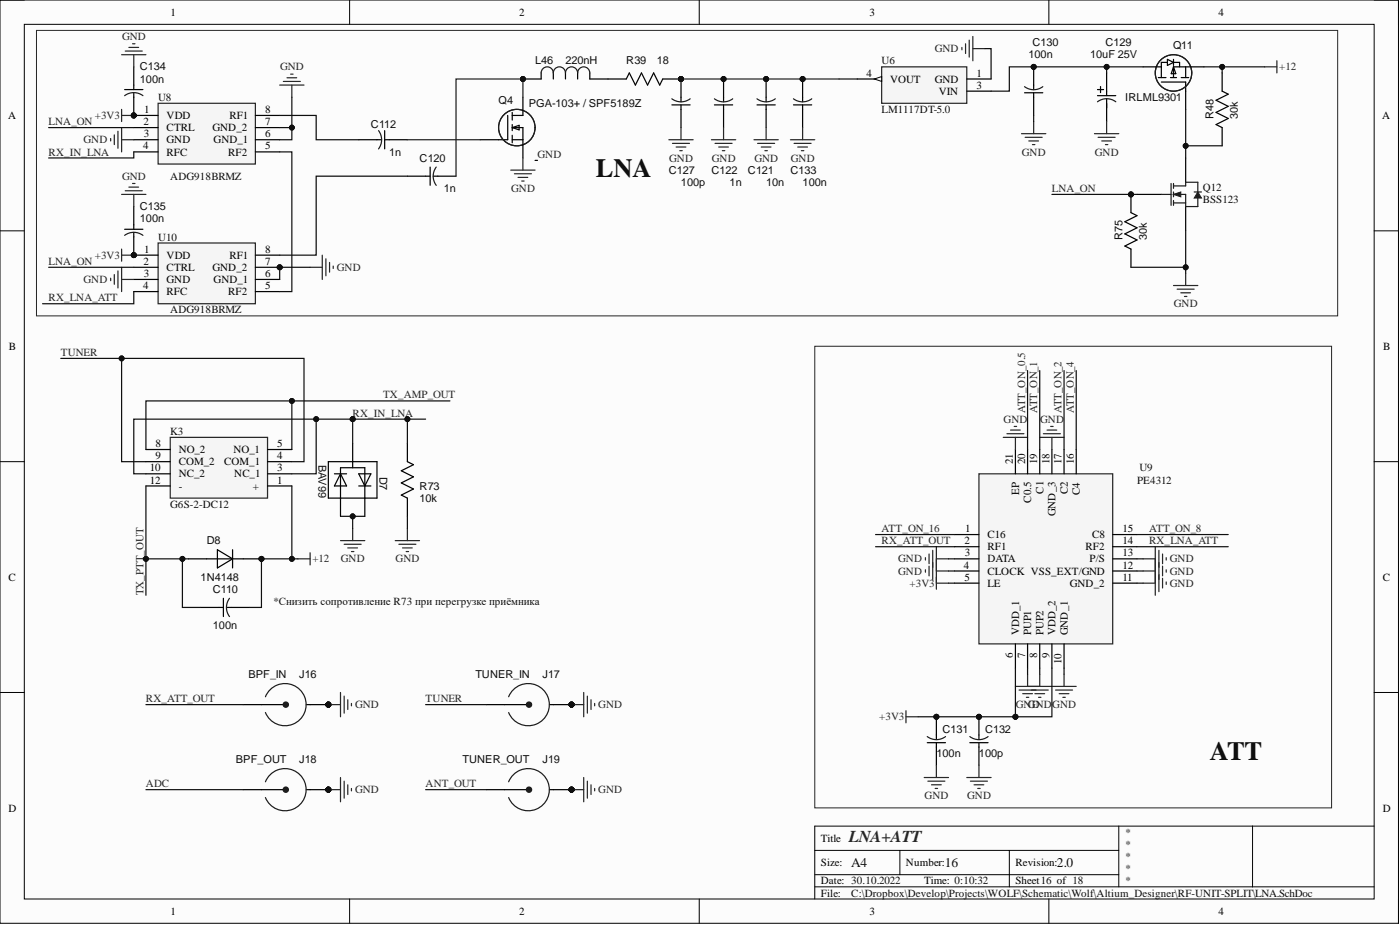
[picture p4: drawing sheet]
<svg xmlns="http://www.w3.org/2000/svg" width="292mm" height="193mm" viewBox="0 0 292 193" stroke-linecap="round" stroke-linejoin="round" font-family="sans-serif">
<defs><g id="words">
<g font-size="5.5" fill="#0e0e0e">
<text x="124.3" y="36.8">LNA</text>
<text x="252.5" y="158.5">ATT</text>
</g>
<text font-size="3.5" fill="#262626" x="177.1" y="175.6">LNA+ATT</text>
<g font-size="2.8" fill="#0e0e0e">
<text x="177.6" y="180.9">A4</text>
<text x="197.1" y="180.9">16</text>
<text x="220.5" y="180.9">2.0</text>
</g>
<g font-size="2.3">
<text x="35.6" y="3.3">1</text>
<text x="108.3" y="3.3">2</text>
<text x="181.4" y="3.3">3</text>
<text x="254.2" y="3.3">4</text>
<text x="180.8" y="16">4</text>
<text x="185.7" y="17.2">VOUT</text>
<text x="195" y="17.2">GND</text>
<text x="203.7" y="16">1</text>
<text x="30.1" y="23.6">1</text>
<text x="55.3" y="23.6">8</text>
<text x="195.9" y="19.8">VIN</text>
<text x="203.7" y="18.5">3</text>
<text x="1.7" y="24.8">A</text>
<text x="29.9" y="26.1">2</text>
<text x="30" y="28.6">3</text>
<text x="34.8" y="24.8">VDD</text>
<text x="34.8" y="27.4">CTRL</text>
<text x="34.8" y="29.9">GND</text>
<text x="44.3" y="27.4">GND_2</text>
<text x="44.6" y="29.9">GND_1</text>
<text x="47.9" y="24.8">RF1</text>
<text x="55.3" y="26.1">7</text>
<text x="55.3" y="28.6">6</text>
<text x="288.4" y="24.8">A</text>
<text x="29.9" y="31.2">4</text>
<text x="34.8" y="32.4">RFC</text>
<text x="47.6" y="32.4">RF2</text>
<text x="55.3" y="31.2">5</text>
<text x="30.1" y="52.7">1</text>
<text x="34.8" y="54">VDD</text>
<text x="47.9" y="54">RF1</text>
<text x="55.3" y="52.7">8</text>
<text x="29.9" y="55.3">2</text>
<text x="30" y="57.8">3</text>
<text x="34.8" y="56.5">CTRL</text>
<text x="34.8" y="59.1">GND</text>
<text x="44.3" y="56.5">GND_2</text>
<text x="44.6" y="59.1">GND_1</text>
<text x="55.3" y="55.3">7</text>
<text x="55.3" y="57.8">6</text>
<text x="29.9" y="60.3">4</text>
<text x="34.8" y="61.6">RFC</text>
<text x="47.6" y="61.6">RF2</text>
<text x="55.3" y="60.3">5</text>
<text x="1.9" y="73">B</text>
<text x="288.6" y="73">B</text>
<text x="32.5" y="93.3">8</text>
<text x="32.5" y="95.8">9</text>
<text x="37.3" y="94.5">NO_2</text>
<text x="48.7" y="94.5">NO_1</text>
<text x="57.8" y="95.8">4</text>
<text x="57.8" y="93.3">5</text>
<text x="31.3" y="98.3">10</text>
<text x="31.3" y="100.9">12</text>
<text x="37.3" y="97.1">COM_2</text>
<text x="37.3" y="99.6">NC_2</text>
<text x="46.8" y="97.1">COM_1</text>
<text x="48.9" y="99.6">NC_1</text>
<text x="57.8" y="100.9">1</text>
<text x="57.8" y="98.3">3</text>
<text x="211.4" y="96.8" transform="rotate(-90 211.4 96.8)">21</text>
<text x="213.9" y="96.8" transform="rotate(-90 213.9 96.8)">20</text>
<text x="216.4" y="96.8" transform="rotate(-90 216.4 96.8)">19</text>
<text x="219" y="96.8" transform="rotate(-90 219 96.8)">18</text>
<text x="221.5" y="96.8" transform="rotate(-90 221.5 96.8)">17</text>
<text x="224" y="96.8" transform="rotate(-90 224 96.8)">16</text>
<text x="37.3" y="102.1">-</text>
<text x="52.8" y="102.1">+</text>
<text x="212.6" y="103.2" transform="rotate(-90 212.6 103.2)">EP</text>
<text x="215.2" y="104.8" transform="rotate(-90 215.2 104.8)">C0.5</text>
<text x="217.7" y="103" transform="rotate(-90 217.7 103)">C1</text>
<text x="220.2" y="107.7" transform="rotate(-90 220.2 107.7)">GND_3</text>
<text x="222.8" y="103.2" transform="rotate(-90 222.8 103.2)">C2</text>
<text x="225.3" y="103.2" transform="rotate(-90 225.3 103.2)">C4</text>
<text x="201.2" y="113.5">2</text>
<text x="201.4" y="111">1</text>
<text x="206" y="112.3">C16</text>
<text x="227.8" y="112.3">C8</text>
<text x="234.2" y="111">15</text>
<text x="234.2" y="113.5">14</text>
<text x="201.1" y="118.6">4</text>
<text x="201.3" y="116.1">3</text>
<text x="206" y="114.8">RF1</text>
<text x="206" y="117.3">DATA</text>
<text x="206" y="119.9">CLOCK VSS_EXT/GND</text>
<text x="226.5" y="114.8">RF2</text>
<text x="227.3" y="117.3">P/S</text>
<text x="234.2" y="116.1">13</text>
<text x="234.2" y="118.6">12</text>
<text x="1.8" y="121.1">C</text>
<text x="201.2" y="121.1">5</text>
<text x="206" y="122.4">LE</text>
<text x="223.2" y="122.4">GND_2</text>
<text x="234.2" y="121.1">11</text>
<text x="288.5" y="121.1">C</text>
<text x="211.4" y="137.4" transform="rotate(-90 211.4 137.4)">6</text>
<text x="212.6" y="132.6" transform="rotate(-90 212.6 132.6)">VDD_1</text>
<text x="213.9" y="137.4" transform="rotate(-90 213.9 137.4)">7</text>
<text x="215.2" y="132.6" transform="rotate(-90 215.2 132.6)">PUP1</text>
<text x="216.4" y="137.4" transform="rotate(-90 216.4 137.4)">8</text>
<text x="217.7" y="132.6" transform="rotate(-90 217.7 132.6)">PUP2</text>
<text x="219" y="137.4" transform="rotate(-90 219 137.4)">9</text>
<text x="220.2" y="132.6" transform="rotate(-90 220.2 132.6)">VDD_2</text>
<text x="222.8" y="132.6" transform="rotate(-90 222.8 132.6)">GND_1</text>
<text x="221.5" y="138.5" transform="rotate(-90 221.5 138.5)">10</text>
<text x="1.8" y="169.3">D</text>
<text x="288.5" y="169.3">D</text>
<text x="171.3" y="175.6">Title</text>
<text x="171.3" y="180.7">Size:</text>
<text x="171.3" y="184.5">Date: 30.10.2022</text>
<text x="189" y="180.7">Number:</text>
<text x="192.8" y="184.5">Time: 0:10:32</text>
<text x="211.9" y="180.7">Revision:</text>
<text x="211.9" y="184.5">Sheet16 of 18</text>
<text x="35.6" y="190.8">1</text>
<text x="108.3" y="190.8">2</text>
<text x="171.3" y="187">File:</text>
<text x="181.4" y="190.8">3</text>
<text x="254.2" y="190.8">4</text>
</g>
<g font-size="2.3" fill="#262626">
<text x="25.5" y="8.4">GND</text>
<text x="195" y="10.9">GND</text>
<text x="58.4" y="14.7">GND</text>
<text x="266.9" y="14.7">+12</text>
<text x="10.1" y="26.1">LNA_ON</text>
<text x="17.4" y="29.9">GND</text>
<text x="19.8" y="24.8">+3V3</text>
<text x="10.1" y="32.4">RX_IN_LNA</text>
<text x="112.1" y="33">GND</text>
<text x="139.6" y="33.7">GND</text>
<text x="148.5" y="33.7">GND</text>
<text x="157.4" y="33.7">GND</text>
<text x="165" y="33.7">GND</text>
<text x="213.2" y="32.4">GND</text>
<text x="228.4" y="32.4">GND</text>
<text x="25.5" y="37.5">GND</text>
<text x="106.6" y="40">GND</text>
<text x="219.5" y="40">LNA_ON</text>
<text x="19.8" y="54">+3V3</text>
<text x="10.1" y="55.3">LNA_ON</text>
<text x="17.4" y="59.1">GND</text>
<text x="70.3" y="56.5">GND</text>
<text x="10.1" y="62.9">RX_LNA_ATT</text>
<text x="244.9" y="64.1">GND</text>
<text x="12.7" y="74.3">TUNER</text>
<text x="79.9" y="83.1">TX_AMP_OUT</text>
<text x="73.6" y="86.9">RX_IN_LNA</text>
<text x="209.4" y="88.2">GND</text>
<text x="213.9" y="86.2" transform="rotate(-90 213.9 86.2)">ATT_ON_0.5</text>
<text x="216.4" y="86.2" transform="rotate(-90 216.4 86.2)">ATT_ON_1</text>
<text x="217" y="88.2">GND</text>
<text x="221.5" y="86.2" transform="rotate(-90 221.5 86.2)">ATT_ON_2</text>
<text x="224" y="86.2" transform="rotate(-90 224 86.2)">ATT_ON_4</text>
<text x="183.9" y="113.5">RX_ATT_OUT</text>
<text x="183.9" y="111">ATT_ON_16</text>
<text x="239.8" y="113.5">RX_LNA_ATT</text>
<text x="239.8" y="111">ATT_ON_8</text>
<text x="65.2" y="117.3">+12</text>
<text x="71.1" y="117.3">GND</text>
<text x="82.5" y="117.3">GND</text>
<text x="187.4" y="119.9">GND</text>
<text x="187.4" y="117.3">GND</text>
<text x="244.1" y="119.9">GND</text>
<text x="244.1" y="117.3">GND</text>
<text x="29.9" y="124.2" transform="rotate(-90 29.9 124.2)">TX_PTT_OUT</text>
<text x="189.8" y="122.4">+3V3</text>
<text x="244.1" y="122.4">GND</text>
<text x="30.4" y="146.5">RX_ATT_OUT</text>
<text x="74.1" y="147.8">GND</text>
<text x="88.8" y="146.5">TUNER</text>
<text x="124.8" y="147.8">GND</text>
<text x="211.9" y="147.8">GNGDND</text>
<text x="219.6" y="147.8">GND</text>
<text x="183.4" y="150.3">+3V3</text>
<text x="30.4" y="164.2">ADC</text>
<text x="74.1" y="165.5">GND</text>
<text x="88.8" y="164.2">ANT_OUT</text>
<text x="124.8" y="165.5">GND</text>
<text x="192.9" y="166.8">GND</text>
<text x="201.8" y="166.8">GND</text>
</g>
<g font-size="2.3" fill="#0e0e0e">
<text x="215.4" y="9.6">C130</text>
<text x="230.6" y="9.6">C129</text>
<text x="244.8" y="10.2">Q11</text>
<text x="29.2" y="17.2">100n</text>
<text x="29.2" y="14.7">C134</text>
<text x="111.6" y="13.4">L46</text>
<text x="118" y="13.4">220nH</text>
<text x="130.7" y="13.4">R39</text>
<text x="137" y="13.4">18</text>
<text x="183.9" y="13.4">U6</text>
<text x="214.6" y="12.2">100n</text>
<text x="227.4" y="12.2">10uF 25V</text>
<text x="33" y="21">U8</text>
<text x="104" y="21.6">Q4</text>
<text x="110.4" y="22.3">PGA-103+ / SPF5189Z</text>
<text x="183.9" y="23.6">LM1117DT-5.0</text>
<text x="234.8" y="21">IRLML9301</text>
<text x="77.4" y="26.8">C112</text>
<text x="253.2" y="24.8" transform="rotate(-90 253.2 24.8)">R48</text>
<text x="258.3" y="24.8" transform="rotate(-90 258.3 24.8)">30k</text>
<text x="81.2" y="32.4">1n</text>
<text x="87.5" y="33.7">C120</text>
<text x="35.5" y="37.5">ADG918BRMZ</text>
<text x="92.6" y="40">1n</text>
<text x="139.5" y="36.2">C127</text>
<text x="142.1" y="38.8">100p</text>
<text x="148.4" y="36.2">C122</text>
<text x="152.2" y="38.8">1n</text>
<text x="156" y="36.2">C121</text>
<text x="159.8" y="38.8">10n</text>
<text x="164.9" y="36.2">C133</text>
<text x="167.5" y="38.8">100n</text>
<text x="250.9" y="39.8">Q12</text>
<text x="29.2" y="46.4">100n</text>
<text x="29.2" y="43.9">C135</text>
<text x="250.9" y="42.3">BSS123</text>
<text x="33" y="50.2">U10</text>
<text x="234.2" y="50.1" transform="rotate(-90 234.2 50.1)">R75</text>
<text x="239.3" y="50.1" transform="rotate(-90 239.3 50.1)">30k</text>
<text x="35.5" y="65.4">ADG918BRMZ</text>
<text x="35.5" y="90.7">K3</text>
<text x="66.5" y="97" transform="rotate(90 66.5 97)">BAV99</text>
<text x="79.2" y="99.5" transform="rotate(90 79.2 99.5)">D7</text>
<text x="237.2" y="100.9">PE4312</text>
<text x="237.7" y="98.3">U9</text>
<text x="35.5" y="105.9">G6S-2-DC12</text>
<text x="87.5" y="102.1">R73</text>
<text x="87.5" y="104.7">10k</text>
<text x="43.1" y="113.5">D8</text>
<text x="41.9" y="121.1">1N4148</text>
<text x="44.4" y="123.7">C110</text>
<text x="44.4" y="131.3">100n</text>
<text x="57.1" y="126.2">*Снизить сопротивление R73 при перегрузке приёмника</text>
<text x="51.8" y="141.4">BPF_IN</text>
<text x="62.4" y="141.4">J16</text>
<text x="99.2" y="141.4">TUNER_IN</text>
<text x="113.2" y="141.4">J17</text>
<text x="196.6" y="152.8">C131</text>
<text x="205.5" y="152.8">C132</text>
<text x="49.2" y="159.2">BPF_OUT</text>
<text x="62.4" y="159.2">J18</text>
<text x="96.5" y="159.2">TUNER_OUT</text>
<text x="113.2" y="159.2">J19</text>
<text x="195.4" y="157.9">100n</text>
<text x="204.2" y="157.9">100p</text>
<text x="234.7" y="174.4">*</text>
<text x="234.7" y="176.9">*</text>
<text x="234.7" y="179.4">*</text>
<text x="234.7" y="182">*</text>
<text x="234.7" y="184.5">*</text>
<text x="177.6" y="187">C:\Dropbox\Develop\Projects\WOLF\Schematic\Wolf\Altium_Designer\RF-UNIT-SPLIT\LNA.SchDoc</text>
</g>
</g></defs>
<path d="M0 0h291.8v192.6h-291.8z" fill-rule="evenodd" fill="#fcfcfc"/>
<path d="M0 0h291.8v192.6h-291.8z" fill="none" stroke="#000" stroke-width=".21"/>
<path d="M5.1 5.1h281.6v182.4h-281.6z" fill-rule="evenodd" fill="#fcfcfc"/>
<g fill="none" stroke="#000" stroke-width=".21">
<path d="M0 0h5.1M5.1 5.1h281.6v182.4h-281.6zM72.9 0v5.1M145.9 0v5.1M218.8 0v5.1M286.7 0h5.1v5.1M0 48.2h5.1M286.7 48.2h5.1M0 96.3h5.1M286.7 96.3h5.1M0 144.5h5.1M286.7 144.5h5.1"/>
<path d="M170 177.4h63.4M187.8 177.4v5.1M210.6 177.4v7.6M233.4 172.3v12.7M261.3 172.3v12.7M286.7 172.3h-116.7v15.2M72.9 187.5v5.1M145.9 187.5v5.1M170 185h116.7M170 182.5h63.4M218.8 187.5v5.1M291.8 187.5v5.1"/>
</g>
<path d="M229 18.7h1.3M229 20h3.8M229.6 18.1v1.2M230.9 15.2v4.8M230.9 20.6v4.8" fill="none" stroke="#000" stroke-width=".25"/>
<path d="M229 21.2a3.2 3.2 0 0 1 3.8 0" fill="none" stroke="#1c1c1c" stroke-width=".25"/>
<circle cx="109.1" cy="16.5" r=".51" fill="#0e0e0e"/>
<circle cx="109.1" cy="16.5" r=".51" fill="none" stroke="#0e0e0e" stroke-width=".21"/>
<path d="M112.9 15.2v1.3h-3.8M115.4 15.2v1.3M118 15.2v1.3M120.5 15.2v1.3M123.1 15.2v1.3" fill="none" stroke="#000" stroke-width=".25"/>
<path d="M112.9 15.2a1.27 1.27 0 0 1 1.3-1.3 1.27 1.27 0 0 1 1.2 1.3 1.27 1.27 0 0 1 1.3-1.3 1.27 1.27 0 0 1 1.3 1.3 1.27 1.27 0 0 1 1.3-1.3 1.27 1.27 0 0 1 1.2 1.3 1.27 1.27 0 0 1 1.3-1.3 1.27 1.27 0 0 1 1.3 1.3" fill="none" stroke="#1c1c1c" stroke-width=".25"/>
<circle cx="109.1" cy="16.5" r=".51" fill="#0e0e0e"/>
<circle cx="109.1" cy="16.5" r=".51" fill="none" stroke="#0e0e0e" stroke-width=".21"/>
<path d="M123.1 16.5h3.8" fill="none" stroke="#000" stroke-width=".25"/>
<circle cx="142.1" cy="16.5" r=".51" fill="#0e0e0e"/>
<circle cx="142.1" cy="16.5" r=".51" fill="none" stroke="#0e0e0e" stroke-width=".21"/>
<path d="M130.7 16.5l.6-1.3 1.3 2.5 1.2-2.5 1.3 2.5 1.3-2.5 1.2 2.5 .7-1.2h3.8" fill="none" stroke="#000" stroke-width=".25"/>
<circle cx="142.1" cy="16.5" r=".51" fill="#0e0e0e"/>
<circle cx="142.1" cy="16.5" r=".51" fill="none" stroke="#0e0e0e" stroke-width=".21"/>
<path d="M126.9 16.5h3.8M105.9 24.1v5.1h-5.7M106.9 29.2h2.2M106.9 23.5v1.6M106.9 26v1.3M106.9 28.2v1.6M106.9 26.6h2.2v6.4M106.9 26.6l1.4-.5v1zM109.1 20.3v3.8h-2.2M111.6 33.5h.5" fill="none" stroke="#000" stroke-width=".25"/>
<circle cx="107.8" cy="26.6" r="3.8" fill="none" stroke="#1c1c1c" stroke-width=".25"/>
<circle cx="159.8" cy="16.5" r=".51" fill="#0e0e0e"/>
<circle cx="159.8" cy="16.5" r=".51" fill="none" stroke="#0e0e0e" stroke-width=".21"/>
<path d="M159.8 16.5v4.7M157.9 21.9h3.8M159.8 21.9v4.7" fill="none" stroke="#000" stroke-width=".25"/>
<path d="M157.9 20.6a3.2 3.2 0 0 0 3.9 0" fill="none" stroke="#1c1c1c" stroke-width=".25"/>
<circle cx="159.8" cy="16.5" r=".51" fill="#0e0e0e"/>
<circle cx="159.8" cy="16.5" r=".51" fill="none" stroke="#0e0e0e" stroke-width=".21"/>
<circle cx="151" cy="16.5" r=".51" fill="#0e0e0e"/>
<circle cx="151" cy="16.5" r=".51" fill="none" stroke="#0e0e0e" stroke-width=".21"/>
<path d="M151 16.5v4.7M149.1 21.9h3.8M151 21.9v4.7" fill="none" stroke="#000" stroke-width=".25"/>
<path d="M149.1 20.6a3.2 3.2 0 0 0 3.8 0" fill="none" stroke="#1c1c1c" stroke-width=".25"/>
<circle cx="151" cy="16.5" r=".51" fill="#0e0e0e"/>
<circle cx="151" cy="16.5" r=".51" fill="none" stroke="#0e0e0e" stroke-width=".21"/>
<path d="M74.8 29.2h4.8M80.3 29.2h4.7M80.3 27.3v3.8M85 36.8h4.7M89.7 34.9v3.8M90.4 36.8h4.7" fill="none" stroke="#000" stroke-width=".25"/>
<path d="M79 27.2a3.2 3.2 0 0 1 0 3.9M91 34.8a3.2 3.2 0 0 0 0 3.9" fill="none" stroke="#1c1c1c" stroke-width=".25"/>
<circle cx="215.7" cy="13.9" r=".51" fill="#0e0e0e"/>
<circle cx="215.7" cy="13.9" r=".51" fill="none" stroke="#0e0e0e" stroke-width=".21"/>
<path d="M213.8 19.4h3.8M215.7 13.9v4.8M215.7 19.4v4.7" fill="none" stroke="#000" stroke-width=".25"/>
<path d="M213.8 18.1a3.2 3.2 0 0 0 3.8 0" fill="none" stroke="#1c1c1c" stroke-width=".25"/>
<circle cx="215.7" cy="13.9" r=".51" fill="#0e0e0e"/>
<circle cx="215.7" cy="13.9" r=".51" fill="none" stroke="#0e0e0e" stroke-width=".21"/>
<circle cx="142.1" cy="16.5" r=".51" fill="#0e0e0e"/>
<circle cx="142.1" cy="16.5" r=".51" fill="none" stroke="#0e0e0e" stroke-width=".21"/>
<path d="M142.1 16.5v4.7M140.2 21.9h3.8M142.1 21.9v4.7" fill="none" stroke="#000" stroke-width=".25"/>
<path d="M140.2 20.6a3.2 3.2 0 0 0 3.8 0" fill="none" stroke="#1c1c1c" stroke-width=".25"/>
<circle cx="142.1" cy="16.5" r=".51" fill="#0e0e0e"/>
<circle cx="142.1" cy="16.5" r=".51" fill="none" stroke="#0e0e0e" stroke-width=".21"/>
<circle cx="167.5" cy="16.5" r=".51" fill="#0e0e0e"/>
<circle cx="167.5" cy="16.5" r=".51" fill="none" stroke="#0e0e0e" stroke-width=".21"/>
<path d="M167.5 16.5v4.7M165.6 21.9h3.8M167.5 21.9v4.7" fill="none" stroke="#000" stroke-width=".25"/>
<path d="M165.5 20.6a3.2 3.2 0 0 0 3.9 0" fill="none" stroke="#1c1c1c" stroke-width=".25"/>
<circle cx="167.5" cy="16.5" r=".51" fill="#0e0e0e"/>
<circle cx="167.5" cy="16.5" r=".51" fill="none" stroke="#0e0e0e" stroke-width=".21"/>
<g fill="none" stroke="#262626" stroke-width=".25">
<path d="M200.7 9.9v.5M201.5 9.1v2.1M202.2 8.4v3.5M203 7.6v5.1M203 10.1h2.5M263.9 13.9h2.5M266.4 12.7v2.5M106.6 35.5h5M107.3 36.2h3.6M108.1 37h2M108.8 37.8h.6M109.1 33v2.5"/>
<path d="M139.5 29.2h5.1M140.3 29.9h3.6M141.1 30.7h2M141.8 31.4h.5M142.1 26.6v2.6M148.4 29.2h5.1M149.2 29.9h3.5M150 30.7h2M150.7 31.4h.5M151 26.6v2.6M157.3 29.2h5.1M158.1 29.9h3.5"/>
<path d="M158.8 30.7h2.1M159.6 31.4h.5M159.8 26.6v2.6M164.9 29.2h5.1M165.7 29.9h3.5M166.4 30.7h2.1M167.2 31.4h.5M167.5 26.6v2.6M213.1 27.9h5.1M213.9 28.6h3.5M214.7 29.4h2M215.4 30.2h.5"/>
<path d="M215.7 25.4v2.5M228.4 27.9h5M229.1 28.6h3.6M229.9 29.4h2M230.6 30.2h.5M230.9 25.4v2.5"/>
</g>
<path d="M170 72.2h107.8v96.3h-107.8z" fill="none" stroke="#262626" stroke-width=".21"/>
<path d="M204.2 98.8h28v35.5h-28z" fill-rule="evenodd" fill="#f5f5f5"/>
<g fill="none" stroke="#262626" stroke-width=".25">
<path d="M204.2 98.8h28v35.5h-28zM216.9 91.2h5.1M217.7 90.5h3.5M218.5 89.7h2M219.2 89h.5M219.5 91.2v2.6M238.5 119.1h2.5M241 116.6v7.6M241.8 117.3v6.1M242.6 118.1v2M243.3 118.9v.5M238.5 121.7h2.5"/>
<path d="M242.6 120.6v2.1M243.3 121.4v.5M219.5 143.2h5M220.2 144h3.6M221 144.7h2M221.8 145.5h.5M222 140.7v2.5"/>
</g>
<g fill="none" stroke="#000" stroke-width=".25">
<path d="M211.9 93.8v5M214.4 93.8v5M216.9 93.8v5M219.5 93.8v5M222 93.8v5M224.5 93.8v5M199.2 111.5h5M199.2 114.1h5M199.2 116.6h5M199.2 119.1h5M232.2 111.5h5M232.2 114.1h5"/>
<path d="M232.2 116.6h5M232.2 119.1h5M199.2 121.7h5M211.9 134.3v5.1M214.4 134.3v5.1M216.9 134.3v5.1M219.5 134.3v5.1M222 134.3v5.1M232.2 121.7h5"/>
</g>
<path d="M7.6 6.3h271.5v59.6h-271.5z" fill="none" stroke="#262626" stroke-width=".21"/>
<circle cx="195.4" cy="149.5" r=".51" fill="#0e0e0e"/>
<circle cx="195.4" cy="149.5" r=".51" fill="none" stroke="#0e0e0e" stroke-width=".21"/>
<path d="M193.5 154.9h3.8M195.4 149.5v4.8M195.4 154.9v4.8" fill="none" stroke="#000" stroke-width=".25"/>
<path d="M193.5 153.7a3.2 3.2 0 0 0 3.8 0" fill="none" stroke="#1c1c1c" stroke-width=".25"/>
<circle cx="195.4" cy="149.5" r=".51" fill="#0e0e0e"/>
<circle cx="195.4" cy="149.5" r=".51" fill="none" stroke="#0e0e0e" stroke-width=".21"/>
<circle cx="204.2" cy="149.5" r=".51" fill="#0e0e0e"/>
<circle cx="204.2" cy="149.5" r=".51" fill="none" stroke="#0e0e0e" stroke-width=".21"/>
<path d="M202.3 154.9h3.9M204.2 149.5v4.8M204.2 154.9v4.8" fill="none" stroke="#000" stroke-width=".25"/>
<path d="M202.3 153.7a3.2 3.2 0 0 0 3.9 0" fill="none" stroke="#1c1c1c" stroke-width=".25"/>
<circle cx="204.2" cy="149.5" r=".51" fill="#0e0e0e"/>
<circle cx="204.2" cy="149.5" r=".51" fill="none" stroke="#0e0e0e" stroke-width=".21"/>
<g fill="none" stroke="#262626" stroke-width=".25">
<path d="M209.3 91.2h5.1M210.1 90.5h3.5M210.8 89.7h2.1M211.6 89h.5M211.9 91.2v2.6M193.1 116.3v.5M193.1 118.9v.5M193.8 115.6v2M193.8 118.1v2M194.6 114.8v6.1M195.4 114.1v8.8M195.4 116.6h2.5"/>
<path d="M195.4 119.1h2.5M238.5 116.6h2.5M241 114.1v5M241.8 114.8v3.6M242.6 115.6v2M243.3 116.3v.5M195.4 121.7h2.5M189 148.3v2.5M189 149.5h2.6M195.4 159.7v2.5M204.2 159.7v2.5M211.9 143.2h7.6"/>
<path d="M212.6 144h6.1M213.4 144.7h2M214.1 145.5h.6M214.4 140.7v2.5M215.9 144.7h2M216.7 145.5h.5M216.9 140.7v2.5M192.8 162.2h5.1M193.6 163h3.5M194.4 163.7h2M195.1 164.5h.5M201.7 162.2h5.1"/>
<path d="M202.5 163h3.5M203.2 163.7h2.1M204 164.5h.5"/>
</g>
<circle cx="27.9" cy="24.1" r=".51" fill="#0e0e0e"/>
<circle cx="27.9" cy="24.1" r=".51" fill="none" stroke="#0e0e0e" stroke-width=".21"/>
<path d="M33 21.5h20.3v12.7h-20.3z" fill-rule="evenodd" fill="#f5f5f5"/>
<path d="M33 21.5h20.3v12.7h-20.3z" fill="none" stroke="#262626" stroke-width=".25"/>
<path d="M27.9 24.1h5.1" fill="none" stroke="#000" stroke-width=".25"/>
<circle cx="27.9" cy="24.1" r=".51" fill="#0e0e0e"/>
<circle cx="27.9" cy="24.1" r=".51" fill="none" stroke="#0e0e0e" stroke-width=".21"/>
<path d="M27.9 26.6h5.1M27.9 29.2h5.1M27.9 31.7h5.1M53.3 26.6h5.1M53.3 29.2h5.1M53.3 31.7h5.1M53.3 24.1h5.1" fill="none" stroke="#000" stroke-width=".25"/>
<circle cx="27.9" cy="24.1" r=".51" fill="#0e0e0e"/>
<circle cx="27.9" cy="24.1" r=".51" fill="none" stroke="#0e0e0e" stroke-width=".21"/>
<path d="M26 18.7h3.8M27.9 13.9v4.8M27.9 19.3v4.8" fill="none" stroke="#000" stroke-width=".25"/>
<path d="M26 20a3.2 3.2 0 0 1 3.8 0" fill="none" stroke="#1c1c1c" stroke-width=".25"/>
<circle cx="27.9" cy="24.1" r=".51" fill="#0e0e0e"/>
<circle cx="27.9" cy="24.1" r=".51" fill="none" stroke="#0e0e0e" stroke-width=".21"/>
<path d="M25.4 11.4h5M26.1 10.7h3.6M26.9 9.9h2M27.7 9.1h.5M27.9 11.4v2.5M23.1 28.9v.5M23.9 28.1v2.1M24.6 27.4v3.5M25.4 26.6v5.1M25.4 29.2h2.5" fill="none" stroke="#262626" stroke-width=".25"/>
<circle cx="27.9" cy="53.2" r=".51" fill="#0e0e0e"/>
<circle cx="27.9" cy="53.2" r=".51" fill="none" stroke="#0e0e0e" stroke-width=".21"/>
<circle cx="58.4" cy="55.8" r=".51" fill="#0e0e0e"/>
<circle cx="58.4" cy="55.8" r=".51" fill="none" stroke="#0e0e0e" stroke-width=".21"/>
<path d="M33 50.7h20.3v12.7h-20.3z" fill-rule="evenodd" fill="#f5f5f5"/>
<path d="M33 50.7h20.3v12.7h-20.3z" fill="none" stroke="#262626" stroke-width=".25"/>
<path d="M27.9 53.2h5.1" fill="none" stroke="#000" stroke-width=".25"/>
<circle cx="27.9" cy="53.2" r=".51" fill="#0e0e0e"/>
<circle cx="27.9" cy="53.2" r=".51" fill="none" stroke="#0e0e0e" stroke-width=".21"/>
<path d="M27.9 55.8h5.1M27.9 58.3h5.1M53.3 55.8h5.1M53.3 53.2h5.1M27.9 60.8h5.1" fill="none" stroke="#000" stroke-width=".25"/>
<circle cx="58.4" cy="55.8" r=".51" fill="#0e0e0e"/>
<circle cx="58.4" cy="55.8" r=".51" fill="none" stroke="#0e0e0e" stroke-width=".21"/>
<path d="M53.3 58.3h5.1M53.3 60.8h5.1" fill="none" stroke="#000" stroke-width=".25"/>
<circle cx="27.9" cy="53.2" r=".51" fill="#0e0e0e"/>
<circle cx="27.9" cy="53.2" r=".51" fill="none" stroke="#0e0e0e" stroke-width=".21"/>
<path d="M26 47.8h3.8M27.9 43.1v4.7M27.9 48.5v4.7" fill="none" stroke="#000" stroke-width=".25"/>
<path d="M26 49.1a3.2 3.2 0 0 1 3.8 0" fill="none" stroke="#1c1c1c" stroke-width=".25"/>
<circle cx="27.9" cy="53.2" r=".51" fill="#0e0e0e"/>
<circle cx="27.9" cy="53.2" r=".51" fill="none" stroke="#0e0e0e" stroke-width=".21"/>
<g fill="none" stroke="#262626" stroke-width=".25">
<path d="M58.4 17.7h5M59.1 17h3.6M59.9 16.2h2M60.6 15.5h.5M60.9 17.7v2.6M25.4 22.8v2.6M25.4 24.1h2.5M26.1 39.8h3.6M26.9 39h2M27.7 38.3h.5M23.1 58v.6M23.9 57.3v2"/>
<path d="M24.6 56.5v3.6M25.4 40.6h5M25.4 55.8v5M25.4 58.3h2.5M27.9 40.6v2.5M64.7 55.8h2.5M67.2 53.2v5.1M68 54v3.5M68.8 54.7v2.1M69.5 55.5v.5"/>
</g>
<circle cx="27.9" cy="24.1" r=".51" fill="#0e0e0e"/>
<circle cx="27.9" cy="24.1" r=".51" fill="none" stroke="#0e0e0e" stroke-width=".21"/>
<path d="M25.4 52v2.5M25.4 53.2h2.5" fill="none" stroke="#262626" stroke-width=".25"/>
<circle cx="27.9" cy="53.2" r=".51" fill="#0e0e0e"/>
<circle cx="27.9" cy="53.2" r=".51" fill="none" stroke="#0e0e0e" stroke-width=".21"/>
<path d="M35.5 91.2h20.3v12.7h-20.3z" fill-rule="evenodd" fill="#f5f5f5"/>
<path d="M35.5 91.2h20.3v12.7h-20.3z" fill="none" stroke="#262626" stroke-width=".25"/>
<path d="M30.4 98.8h5.1M30.4 96.3h5.1M30.4 93.8h5.1M55.8 98.8h5.1M55.8 96.3h5.1M55.8 93.8h5.1M30.4 101.4h5.1M55.8 101.4h5.1" fill="none" stroke="#000" stroke-width=".25"/>
<circle cx="54.6" cy="116.6" r=".51" fill="#0e0e0e"/>
<circle cx="54.6" cy="116.6" r=".51" fill="none" stroke="#0e0e0e" stroke-width=".21"/>
<path d="M39.3 116.6h15.3M45.4 114.7l3.1 1.9-3.1 1.9zM48.5 114.7v3.8" fill="none" stroke="#000" stroke-width=".25"/>
<circle cx="54.6" cy="116.6" r=".51" fill="#0e0e0e"/>
<circle cx="54.6" cy="116.6" r=".51" fill="none" stroke="#0e0e0e" stroke-width=".21"/>
<path d="M62.2 116.6h2.5M64.7 115.3v2.6M71 112.8h5.1M71.8 113.5h3.6M72.6 114.3h2M73.3 115.1h.5M73.6 110.2v2.6" fill="none" stroke="#262626" stroke-width=".25"/>
<path d="M68.5 96.3h10.2v7.6h-10.2zM69.8 98.8h2.5M71 98.8l1.3 2.6h-2.5zM73.6 92.5v5.1M74.8 98.8h2.6l-1.3 2.6zM71 107.7v-10.1h5.1v10.1M74.8 101.4h2.6" fill="none" stroke="#000" stroke-width=".25"/>
<path d="M10.1 26.6h17.8M27.9 31.7v1.3h-17.8M10.1 55.8h17.8M25.4 74.8v21.5h5M27.9 60.8v2.6h-19" fill="none" stroke="#0e0e0e" stroke-width=".25"/>
<circle cx="25.4" cy="74.8" r=".51" fill="#0e0e0e"/>
<circle cx="25.4" cy="74.8" r=".51" fill="none" stroke="#0e0e0e" stroke-width=".21"/>
<path d="M30.4 101.4v15.2h8.9" fill="none" stroke="#0e0e0e" stroke-width=".25"/>
<circle cx="38.1" cy="116.6" r=".51" fill="#0e0e0e"/>
<circle cx="38.1" cy="116.6" r=".51" fill="none" stroke="#0e0e0e" stroke-width=".21"/>
<circle cx="30.4" cy="116.6" r=".51" fill="#0e0e0e"/>
<circle cx="30.4" cy="116.6" r=".51" fill="none" stroke="#0e0e0e" stroke-width=".21"/>
<path d="M58.4 31.7h2.5v29.1h-2.5M64.7 55.8h-6.3v2.5" fill="none" stroke="#0e0e0e" stroke-width=".25"/>
<circle cx="58.4" cy="55.8" r=".51" fill="#0e0e0e"/>
<circle cx="58.4" cy="55.8" r=".51" fill="none" stroke="#0e0e0e" stroke-width=".21"/>
<path d="M60.9 26.6v2.6h-2.5M85 36.8h-19v16.4h-7.6" fill="none" stroke="#0e0e0e" stroke-width=".25"/>
<circle cx="60.9" cy="26.6" r=".51" fill="#0e0e0e"/>
<circle cx="60.9" cy="26.6" r=".51" fill="none" stroke="#0e0e0e" stroke-width=".21"/>
<path d="M60.9 20.3v6.3h-2.5" fill="none" stroke="#0e0e0e" stroke-width=".25"/>
<circle cx="60.9" cy="26.6" r=".51" fill="#0e0e0e"/>
<circle cx="60.9" cy="26.6" r=".51" fill="none" stroke="#0e0e0e" stroke-width=".21"/>
<path d="M58.4 24.1h7.6v5.1h8.8M60.9 116.6h1.3" fill="none" stroke="#0e0e0e" stroke-width=".25"/>
<circle cx="60.9" cy="116.6" r=".51" fill="#0e0e0e"/>
<circle cx="60.9" cy="116.6" r=".51" fill="none" stroke="#0e0e0e" stroke-width=".21"/>
<path d="M66 87.4v11.4h-5.1" fill="none" stroke="#0e0e0e" stroke-width=".25"/>
<circle cx="66" cy="87.4" r=".51" fill="#0e0e0e"/>
<circle cx="66" cy="87.4" r=".51" fill="none" stroke="#0e0e0e" stroke-width=".21"/>
<path d="M85 29.2h15.2M109.1 20.3v-3.8h-14v20.3" fill="none" stroke="#1c1c1c" stroke-width=".25"/>
<circle cx="109.1" cy="16.5" r=".51" fill="#0e0e0e"/>
<circle cx="109.1" cy="16.5" r=".51" fill="none" stroke="#0e0e0e" stroke-width=".21"/>
<path d="M142.1 16.5h33" fill="none" stroke="#1c1c1c" stroke-width=".25"/>
<circle cx="142.1" cy="16.5" r=".51" fill="#0e0e0e"/>
<circle cx="142.1" cy="16.5" r=".51" fill="none" stroke="#0e0e0e" stroke-width=".21"/>
<circle cx="151" cy="16.5" r=".51" fill="#0e0e0e"/>
<circle cx="151" cy="16.5" r=".51" fill="none" stroke="#0e0e0e" stroke-width=".21"/>
<circle cx="159.8" cy="16.5" r=".51" fill="#0e0e0e"/>
<circle cx="159.8" cy="16.5" r=".51" fill="none" stroke="#0e0e0e" stroke-width=".21"/>
<circle cx="167.5" cy="16.5" r=".51" fill="#0e0e0e"/>
<circle cx="167.5" cy="16.5" r=".51" fill="none" stroke="#0e0e0e" stroke-width=".21"/>
<path d="M182.7 114.1h16.5M182.7 111.5h16.5M191.6 149.5h20.3" fill="none" stroke="#0e0e0e" stroke-width=".25"/>
<circle cx="211.9" cy="149.5" r=".51" fill="#0e0e0e"/>
<circle cx="211.9" cy="149.5" r=".51" fill="none" stroke="#0e0e0e" stroke-width=".21"/>
<circle cx="204.2" cy="149.5" r=".51" fill="#0e0e0e"/>
<circle cx="204.2" cy="149.5" r=".51" fill="none" stroke="#0e0e0e" stroke-width=".21"/>
<circle cx="195.4" cy="149.5" r=".51" fill="#0e0e0e"/>
<circle cx="195.4" cy="149.5" r=".51" fill="none" stroke="#0e0e0e" stroke-width=".21"/>
<path d="M197.9 119.1h1.3M197.9 116.6h1.3M197.9 121.7h1.3M219.5 139.4v10.1h-7.6" fill="none" stroke="#0e0e0e" stroke-width=".25"/>
<circle cx="211.9" cy="149.5" r=".51" fill="#0e0e0e"/>
<circle cx="211.9" cy="149.5" r=".51" fill="none" stroke="#0e0e0e" stroke-width=".21"/>
<path d="M30.4 116.6v7.6M237.2 119.1h1.3M237.2 116.6h1.3M237.2 114.1h19.1M237.2 111.5h19.1M237.2 121.7h1.3" fill="none" stroke="#0e0e0e" stroke-width=".25"/>
<circle cx="30.4" cy="116.6" r=".51" fill="#0e0e0e"/>
<circle cx="30.4" cy="116.6" r=".51" fill="none" stroke="#0e0e0e" stroke-width=".21"/>
<path d="M73.6 107.7v2.5" fill="none" stroke="#0e0e0e" stroke-width=".25"/>
<circle cx="73.6" cy="107.7" r=".51" fill="#0e0e0e"/>
<circle cx="73.6" cy="107.7" r=".51" fill="none" stroke="#0e0e0e" stroke-width=".21"/>
<path d="M73.6 87.4v5.1" fill="none" stroke="#0e0e0e" stroke-width=".25"/>
<circle cx="73.6" cy="87.4" r=".51" fill="#0e0e0e"/>
<circle cx="73.6" cy="87.4" r=".51" fill="none" stroke="#0e0e0e" stroke-width=".21"/>
<path d="M215.7 24.1v1.3M211.9 139.4v10.1" fill="none" stroke="#0e0e0e" stroke-width=".25"/>
<circle cx="211.9" cy="149.5" r=".51" fill="#0e0e0e"/>
<circle cx="211.9" cy="149.5" r=".51" fill="none" stroke="#0e0e0e" stroke-width=".21"/>
<path d="M214.4 77.3v16.5M216.9 77.3v16.5M222 77.3v16.5M224.5 77.3v16.5M214.4 139.4v1.3M216.9 139.4v1.3M222 139.4v1.3" fill="none" stroke="#0e0e0e" stroke-width=".25"/>
<circle cx="73.6" cy="87.4" r=".51" fill="#0e0e0e"/>
<circle cx="73.6" cy="87.4" r=".51" fill="none" stroke="#0e0e0e" stroke-width=".21"/>
<path d="M71 107.7h5.1" fill="none" stroke="#0e0e0e" stroke-width=".25"/>
<circle cx="73.6" cy="107.7" r=".51" fill="#0e0e0e"/>
<circle cx="73.6" cy="107.7" r=".51" fill="none" stroke="#0e0e0e" stroke-width=".21"/>
<path d="M85 92.5v3.8l1.3 .6-2.6 1.3 2.6 1.3-2.6 1.2 2.6 1.3-2.6 1.3 1.3 .6v3.8" fill="none" stroke="#000" stroke-width=".25"/>
<path d="M85 87.4v5.1" fill="none" stroke="#0e0e0e" stroke-width=".25"/>
<circle cx="85" cy="87.4" r=".51" fill="#0e0e0e"/>
<circle cx="85" cy="87.4" r=".51" fill="none" stroke="#0e0e0e" stroke-width=".21"/>
<path d="M82.5 112.8h5M83.2 113.5h3.6M84 114.3h2M84.7 115.1h.6M85 110.2v2.6" fill="none" stroke="#262626" stroke-width=".25"/>
<path d="M60.9 83.6v10.2M85 107.7v2.5" fill="none" stroke="#0e0e0e" stroke-width=".25"/>
<circle cx="60.9" cy="83.6" r=".51" fill="#0e0e0e"/>
<circle cx="60.9" cy="83.6" r=".51" fill="none" stroke="#0e0e0e" stroke-width=".21"/>
<path d="M12.7 74.8h50.7v21.5h-2.5" fill="none" stroke="#0e0e0e" stroke-width=".25"/>
<circle cx="25.4" cy="74.8" r=".51" fill="#0e0e0e"/>
<circle cx="25.4" cy="74.8" r=".51" fill="none" stroke="#0e0e0e" stroke-width=".21"/>
<path d="M93.9 83.6h-63.5v10.2" fill="none" stroke="#0e0e0e" stroke-width=".25"/>
<circle cx="60.9" cy="83.6" r=".51" fill="#0e0e0e"/>
<circle cx="60.9" cy="83.6" r=".51" fill="none" stroke="#0e0e0e" stroke-width=".21"/>
<path d="M88.8 87.4h-60.9v11.4h2.5" fill="none" stroke="#0e0e0e" stroke-width=".25"/>
<circle cx="85" cy="87.4" r=".51" fill="#0e0e0e"/>
<circle cx="85" cy="87.4" r=".51" fill="none" stroke="#0e0e0e" stroke-width=".21"/>
<circle cx="73.6" cy="87.4" r=".51" fill="#0e0e0e"/>
<circle cx="73.6" cy="87.4" r=".51" fill="none" stroke="#0e0e0e" stroke-width=".21"/>
<circle cx="66" cy="87.4" r=".51" fill="#0e0e0e"/>
<circle cx="66" cy="87.4" r=".51" fill="none" stroke="#0e0e0e" stroke-width=".21"/>
<path d="M183.9 13.9h17.8v7.6h-17.8z" fill-rule="evenodd" fill="#f5f5f5"/>
<path d="M183.9 13.9h17.8v7.6h-17.8z" fill="none" stroke="#262626" stroke-width=".25"/>
<path d="M178.9 16.5h5M201.7 16.5h5.1M201.7 19h5.1" fill="none" stroke="#000" stroke-width=".25"/>
<path d="M182.4 16.5l1.5-.5v1z" fill="#fbfbfb"/>
<path d="M182.4 16.5l1.5-.5v1z" fill="none" stroke="#000" stroke-width=".21"/>
<path d="M41.9 126.7h4.7M46.6 124.8v3.8M47.2 126.7h4.8" fill="none" stroke="#000" stroke-width=".25"/>
<path d="M47.9 124.8a3.2 3.2 0 0 0 0 3.8" fill="none" stroke="#1c1c1c" stroke-width=".25"/>
<path d="M60.9 101.4v15.2h-6.3v10.1h-2.6" fill="none" stroke="#0e0e0e" stroke-width=".25"/>
<circle cx="54.6" cy="116.6" r=".51" fill="#0e0e0e"/>
<circle cx="54.6" cy="116.6" r=".51" fill="none" stroke="#0e0e0e" stroke-width=".21"/>
<circle cx="60.9" cy="116.6" r=".51" fill="#0e0e0e"/>
<circle cx="60.9" cy="116.6" r=".51" fill="none" stroke="#0e0e0e" stroke-width=".21"/>
<path d="M38.1 116.6v10.1h3.8" fill="none" stroke="#0e0e0e" stroke-width=".25"/>
<circle cx="38.1" cy="116.6" r=".51" fill="#0e0e0e"/>
<circle cx="38.1" cy="116.6" r=".51" fill="none" stroke="#0e0e0e" stroke-width=".21"/>
<g fill="none" stroke="#000" stroke-width=".25">
<path d="M238.5 13.9h3.8M241.7 16.2h1.6M242.3 17.1h5.1v5.7M243.6 12.4l1.2 .6-1.2 .7zM243.6 13h-1.3v3.2M244.2 16.2h1.3M244.8 13.9l.5 1.5h-.9zM244.8 12.4v1.3M244.8 13.9v2.3M244.8 13.9h6.4M244.8 13h1.3v.9M246.5 16.2h1.5"/>
<path d="M247.4 13.9v2.3M255 15.2v3.8l1.3 .6-2.6 1.3 2.6 1.3-2.6 1.3 2.6 1.2-2.6 1.3 1.3 .6v3.8"/>
</g>
<circle cx="244.8" cy="15.2" r="3.8" fill="none" stroke="#1c1c1c" stroke-width=".25"/>
<path d="M230.9 13.9h7.6" fill="none" stroke="#0e0e0e" stroke-width=".25"/>
<circle cx="230.9" cy="13.9" r=".51" fill="#0e0e0e"/>
<circle cx="230.9" cy="13.9" r=".51" fill="none" stroke="#0e0e0e" stroke-width=".21"/>
<path d="M255 13.9v1.3" fill="none" stroke="#0e0e0e" stroke-width=".25"/>
<circle cx="255" cy="13.9" r=".51" fill="#0e0e0e"/>
<circle cx="255" cy="13.9" r=".51" fill="none" stroke="#0e0e0e" stroke-width=".21"/>
<path d="M247.4 22.8v7.6h7.6" fill="none" stroke="#0e0e0e" stroke-width=".25"/>
<circle cx="247.4" cy="30.4" r=".51" fill="#0e0e0e"/>
<circle cx="247.4" cy="30.4" r=".51" fill="none" stroke="#0e0e0e" stroke-width=".21"/>
<path d="M247.4 33v5M237.2 40.6h5.1M247.4 43.1v5.1" fill="none" stroke="#000" stroke-width=".25"/>
<path d="M244.3 38.3v4.5M244.8 38.8h2.6M244.8 38.3v1M242.3 40.6h2M244.8 40.6h2.6v2.5M244.8 42.3h2.6M244.8 40v1.1M244.8 41.8v1" fill="none" stroke="#1c1c1c" stroke-width=".25"/>
<path d="M244.8 40.6l1.6-.6v1.1z" fill="#1c1c1c"/>
<path d="M244.8 40.6l1.6-.6v1.1z" fill="none" stroke="#1c1c1c" stroke-width=".21"/>
<path d="M247.4 38.8v-.8h2.5v2M249.9 41.3v1.8h-2.5" fill="none" stroke="#1c1c1c" stroke-width=".25"/>
<path d="M249.9 40l.8 1.3h-1.5z" fill="#1c1c1c"/>
<path d="M249.9 40l.8 1.3h-1.5z" fill="none" stroke="#1c1c1c" stroke-width=".21"/>
<path d="M249.2 40h1.5" fill="none" stroke="#1c1c1c" stroke-width=".25"/>
<circle cx="236" cy="40.6" r=".51" fill="#0e0e0e"/>
<circle cx="236" cy="40.6" r=".51" fill="none" stroke="#0e0e0e" stroke-width=".21"/>
<path d="M236 40.6v3.8l1.2 .6-2.5 1.3 2.5 1.2-2.5 1.3 2.5 1.3-2.5 1.2 1.3 .7v3.8" fill="none" stroke="#000" stroke-width=".25"/>
<circle cx="236" cy="40.6" r=".51" fill="#0e0e0e"/>
<circle cx="236" cy="40.6" r=".51" fill="none" stroke="#0e0e0e" stroke-width=".21"/>
<path d="M247.4 30.4v2.6" fill="none" stroke="#0e0e0e" stroke-width=".25"/>
<circle cx="247.4" cy="30.4" r=".51" fill="#0e0e0e"/>
<circle cx="247.4" cy="30.4" r=".51" fill="none" stroke="#0e0e0e" stroke-width=".21"/>
<path d="M247.4 48.2v7.6h-11.4" fill="none" stroke="#0e0e0e" stroke-width=".25"/>
<circle cx="247.4" cy="55.8" r=".51" fill="#0e0e0e"/>
<circle cx="247.4" cy="55.8" r=".51" fill="none" stroke="#0e0e0e" stroke-width=".21"/>
<path d="M244.8 59.6h5.1M247.4 57v2.6M245.6 60.3h3.6M246.4 61.1h2M247.1 61.8h.5" fill="none" stroke="#262626" stroke-width=".25"/>
<path d="M247.4 55.8v1.2" fill="none" stroke="#0e0e0e" stroke-width=".25"/>
<circle cx="247.4" cy="55.8" r=".51" fill="#0e0e0e"/>
<circle cx="247.4" cy="55.8" r=".51" fill="none" stroke="#0e0e0e" stroke-width=".21"/>
<path d="M219.5 40.6h17.7" fill="none" stroke="#0e0e0e" stroke-width=".25"/>
<circle cx="236" cy="40.6" r=".51" fill="#0e0e0e"/>
<circle cx="236" cy="40.6" r=".51" fill="none" stroke="#0e0e0e" stroke-width=".21"/>
<path d="M175.1 16.5h3.8M205.5 10.1h1.3v6.4M230.9 15.2v-1.3h-20.3v5.1h-3.8" fill="none" stroke="#0e0e0e" stroke-width=".25"/>
<circle cx="215.7" cy="13.9" r=".51" fill="#0e0e0e"/>
<circle cx="215.7" cy="13.9" r=".51" fill="none" stroke="#0e0e0e" stroke-width=".21"/>
<circle cx="230.9" cy="13.9" r=".51" fill="#0e0e0e"/>
<circle cx="230.9" cy="13.9" r=".51" fill="none" stroke="#0e0e0e" stroke-width=".21"/>
<path d="M251.2 13.9h12.7" fill="none" stroke="#0e0e0e" stroke-width=".25"/>
<circle cx="255" cy="13.9" r=".51" fill="#0e0e0e"/>
<circle cx="255" cy="13.9" r=".51" fill="none" stroke="#0e0e0e" stroke-width=".21"/>
<circle cx="68.5" cy="147" r=".51" fill="#0e0e0e"/>
<circle cx="68.5" cy="147" r=".51" fill="none" stroke="#0e0e0e" stroke-width=".21"/>
<circle cx="68.5" cy="147" r=".51" fill="#0e0e0e"/>
<circle cx="68.5" cy="147" r=".51" fill="none" stroke="#0e0e0e" stroke-width=".21"/>
<circle cx="68.5" cy="147" r=".51" fill="#0e0e0e"/>
<circle cx="68.5" cy="147" r=".51" fill="none" stroke="#0e0e0e" stroke-width=".21"/>
<circle cx="68.5" cy="147" r=".51" fill="#0e0e0e"/>
<circle cx="68.5" cy="147" r=".51" fill="none" stroke="#0e0e0e" stroke-width=".21"/>
<path d="M54.5 147h4.9M63.9 147h.8" fill="none" stroke="#000" stroke-width=".25"/>
<circle cx="59.6" cy="147" r=".55" fill="#1c1c1c"/>
<g fill="none" stroke="#1c1c1c" stroke-width=".25">
<path d="M55.4 145.4a4.4 4.4 0 0 1 6.7-1.9 4.4 4.4 0 0 1 0 7 4.4 4.4 0 0 1-6.7-1.9"/>
<circle cx="59.6" cy="147" r=".55"/>
</g>
<path d="M64.7 147h3.8" fill="none" stroke="#000" stroke-width=".25"/>
<circle cx="68.5" cy="147" r=".51" fill="#0e0e0e"/>
<circle cx="68.5" cy="147" r=".51" fill="none" stroke="#0e0e0e" stroke-width=".21"/>
<path d="M50.7 147h3.9M68 147h.5" fill="none" stroke="#000" stroke-width=".25"/>
<circle cx="68.5" cy="147" r=".51" fill="#0e0e0e"/>
<circle cx="68.5" cy="147" r=".51" fill="none" stroke="#0e0e0e" stroke-width=".21"/>
<path d="M68 147h.5" fill="none" stroke="#000" stroke-width=".25"/>
<circle cx="68.5" cy="147" r=".51" fill="#0e0e0e"/>
<circle cx="68.5" cy="147" r=".51" fill="none" stroke="#0e0e0e" stroke-width=".21"/>
<path d="M68 147h.5" fill="none" stroke="#000" stroke-width=".25"/>
<circle cx="68.5" cy="147" r=".51" fill="#0e0e0e"/>
<circle cx="68.5" cy="147" r=".51" fill="none" stroke="#0e0e0e" stroke-width=".21"/>
<circle cx="68.5" cy="164.7" r=".51" fill="#0e0e0e"/>
<circle cx="68.5" cy="164.7" r=".51" fill="none" stroke="#0e0e0e" stroke-width=".21"/>
<circle cx="68.5" cy="164.7" r=".51" fill="#0e0e0e"/>
<circle cx="68.5" cy="164.7" r=".51" fill="none" stroke="#0e0e0e" stroke-width=".21"/>
<circle cx="68.5" cy="164.7" r=".51" fill="#0e0e0e"/>
<circle cx="68.5" cy="164.7" r=".51" fill="none" stroke="#0e0e0e" stroke-width=".21"/>
<circle cx="68.5" cy="164.7" r=".51" fill="#0e0e0e"/>
<circle cx="68.5" cy="164.7" r=".51" fill="none" stroke="#0e0e0e" stroke-width=".21"/>
<path d="M54.5 164.7h4.9M63.9 164.7h.8" fill="none" stroke="#000" stroke-width=".25"/>
<circle cx="59.6" cy="164.7" r=".55" fill="#1c1c1c"/>
<g fill="none" stroke="#1c1c1c" stroke-width=".25">
<path d="M55.4 163.1a4.4 4.4 0 0 1 6.7-1.9 4.4 4.4 0 0 1 0 7 4.4 4.4 0 0 1-6.7-1.8"/>
<circle cx="59.6" cy="164.7" r=".55"/>
</g>
<path d="M64.7 164.7h3.8" fill="none" stroke="#000" stroke-width=".25"/>
<circle cx="68.5" cy="164.7" r=".51" fill="#0e0e0e"/>
<circle cx="68.5" cy="164.7" r=".51" fill="none" stroke="#0e0e0e" stroke-width=".21"/>
<path d="M50.7 164.7h3.9M68 164.7h.5" fill="none" stroke="#000" stroke-width=".25"/>
<circle cx="68.5" cy="164.7" r=".51" fill="#0e0e0e"/>
<circle cx="68.5" cy="164.7" r=".51" fill="none" stroke="#0e0e0e" stroke-width=".21"/>
<path d="M68 164.7h.5" fill="none" stroke="#000" stroke-width=".25"/>
<circle cx="68.5" cy="164.7" r=".51" fill="#0e0e0e"/>
<circle cx="68.5" cy="164.7" r=".51" fill="none" stroke="#0e0e0e" stroke-width=".21"/>
<path d="M68 164.7h.5" fill="none" stroke="#000" stroke-width=".25"/>
<circle cx="68.5" cy="164.7" r=".51" fill="#0e0e0e"/>
<circle cx="68.5" cy="164.7" r=".51" fill="none" stroke="#0e0e0e" stroke-width=".21"/>
<path d="M30.4 147h20.3M30.4 164.7h20.3" fill="none" stroke="#0e0e0e" stroke-width=".25"/>
<circle cx="119.2" cy="147" r=".51" fill="#0e0e0e"/>
<circle cx="119.2" cy="147" r=".51" fill="none" stroke="#0e0e0e" stroke-width=".21"/>
<circle cx="119.2" cy="147" r=".51" fill="#0e0e0e"/>
<circle cx="119.2" cy="147" r=".51" fill="none" stroke="#0e0e0e" stroke-width=".21"/>
<circle cx="119.2" cy="147" r=".51" fill="#0e0e0e"/>
<circle cx="119.2" cy="147" r=".51" fill="none" stroke="#0e0e0e" stroke-width=".21"/>
<circle cx="119.2" cy="147" r=".51" fill="#0e0e0e"/>
<circle cx="119.2" cy="147" r=".51" fill="none" stroke="#0e0e0e" stroke-width=".21"/>
<path d="M105.3 147h4.8M114.7 147h.8" fill="none" stroke="#000" stroke-width=".25"/>
<circle cx="110.4" cy="147" r=".55" fill="#1c1c1c"/>
<g fill="none" stroke="#1c1c1c" stroke-width=".25">
<path d="M106.1 145.4a4.4 4.4 0 0 1 6.8-1.9 4.4 4.4 0 0 1 0 7 4.4 4.4 0 0 1-6.8-1.9"/>
<circle cx="110.4" cy="147" r=".55"/>
</g>
<path d="M115.4 147h3.9" fill="none" stroke="#000" stroke-width=".25"/>
<circle cx="119.2" cy="147" r=".51" fill="#0e0e0e"/>
<circle cx="119.2" cy="147" r=".51" fill="none" stroke="#0e0e0e" stroke-width=".21"/>
<path d="M101.5 147h3.8M118.8 147h.5" fill="none" stroke="#000" stroke-width=".25"/>
<circle cx="119.2" cy="147" r=".51" fill="#0e0e0e"/>
<circle cx="119.2" cy="147" r=".51" fill="none" stroke="#0e0e0e" stroke-width=".21"/>
<path d="M118.8 147h.5" fill="none" stroke="#000" stroke-width=".25"/>
<circle cx="119.2" cy="147" r=".51" fill="#0e0e0e"/>
<circle cx="119.2" cy="147" r=".51" fill="none" stroke="#0e0e0e" stroke-width=".21"/>
<path d="M118.8 147h.5" fill="none" stroke="#000" stroke-width=".25"/>
<circle cx="119.2" cy="147" r=".51" fill="#0e0e0e"/>
<circle cx="119.2" cy="147" r=".51" fill="none" stroke="#0e0e0e" stroke-width=".21"/>
<circle cx="119.2" cy="164.7" r=".51" fill="#0e0e0e"/>
<circle cx="119.2" cy="164.7" r=".51" fill="none" stroke="#0e0e0e" stroke-width=".21"/>
<circle cx="119.2" cy="164.7" r=".51" fill="#0e0e0e"/>
<circle cx="119.2" cy="164.7" r=".51" fill="none" stroke="#0e0e0e" stroke-width=".21"/>
<circle cx="119.2" cy="164.7" r=".51" fill="#0e0e0e"/>
<circle cx="119.2" cy="164.7" r=".51" fill="none" stroke="#0e0e0e" stroke-width=".21"/>
<circle cx="119.2" cy="164.7" r=".51" fill="#0e0e0e"/>
<circle cx="119.2" cy="164.7" r=".51" fill="none" stroke="#0e0e0e" stroke-width=".21"/>
<path d="M105.3 164.7h4.8M114.7 164.7h.8" fill="none" stroke="#000" stroke-width=".25"/>
<circle cx="110.4" cy="164.7" r=".55" fill="#1c1c1c"/>
<g fill="none" stroke="#1c1c1c" stroke-width=".25">
<path d="M106.1 163.1a4.4 4.4 0 0 1 6.8-1.9 4.4 4.4 0 0 1 0 7 4.4 4.4 0 0 1-6.8-1.8"/>
<circle cx="110.4" cy="164.7" r=".55"/>
</g>
<path d="M115.4 164.7h3.9" fill="none" stroke="#000" stroke-width=".25"/>
<circle cx="119.2" cy="164.7" r=".51" fill="#0e0e0e"/>
<circle cx="119.2" cy="164.7" r=".51" fill="none" stroke="#0e0e0e" stroke-width=".21"/>
<path d="M101.5 164.7h3.8M118.8 164.7h.5" fill="none" stroke="#000" stroke-width=".25"/>
<circle cx="119.2" cy="164.7" r=".51" fill="#0e0e0e"/>
<circle cx="119.2" cy="164.7" r=".51" fill="none" stroke="#0e0e0e" stroke-width=".21"/>
<path d="M118.8 164.7h.5" fill="none" stroke="#000" stroke-width=".25"/>
<circle cx="119.2" cy="164.7" r=".51" fill="#0e0e0e"/>
<circle cx="119.2" cy="164.7" r=".51" fill="none" stroke="#0e0e0e" stroke-width=".21"/>
<path d="M118.8 164.7h.5" fill="none" stroke="#000" stroke-width=".25"/>
<circle cx="119.2" cy="164.7" r=".51" fill="#0e0e0e"/>
<circle cx="119.2" cy="164.7" r=".51" fill="none" stroke="#0e0e0e" stroke-width=".21"/>
<path d="M68.5 147h2.5M71 144.5v5M71.8 145.2v3.6M72.6 146v2M73.3 146.7v.5" fill="none" stroke="#262626" stroke-width=".25"/>
<circle cx="68.5" cy="147" r=".51" fill="#0e0e0e"/>
<circle cx="68.5" cy="147" r=".51" fill="none" stroke="#0e0e0e" stroke-width=".21"/>
<path d="M68.5 164.7h2.5M71 162.2v5.1M71.8 163v3.5M72.6 163.7v2M73.3 164.5v.5" fill="none" stroke="#262626" stroke-width=".25"/>
<circle cx="68.5" cy="164.7" r=".51" fill="#0e0e0e"/>
<circle cx="68.5" cy="164.7" r=".51" fill="none" stroke="#0e0e0e" stroke-width=".21"/>
<path d="M119.3 164.7h2.5M121.8 162.2v5.1M122.5 163v3.5M123.3 163.7v2M124.1 164.5v.5" fill="none" stroke="#262626" stroke-width=".25"/>
<circle cx="119.2" cy="164.7" r=".51" fill="#0e0e0e"/>
<circle cx="119.2" cy="164.7" r=".51" fill="none" stroke="#0e0e0e" stroke-width=".21"/>
<path d="M119.3 147h2.5M121.8 144.5v5M122.5 145.2v3.6M123.3 146v2M124.1 146.7v.5" fill="none" stroke="#262626" stroke-width=".25"/>
<circle cx="119.2" cy="147" r=".51" fill="#0e0e0e"/>
<circle cx="119.2" cy="147" r=".51" fill="none" stroke="#0e0e0e" stroke-width=".21"/>
<path d="M88.8 147h12.7M88.8 164.7h12.7" fill="none" stroke="#0e0e0e" stroke-width=".25"/>
<use href="#words"/>
</svg>
